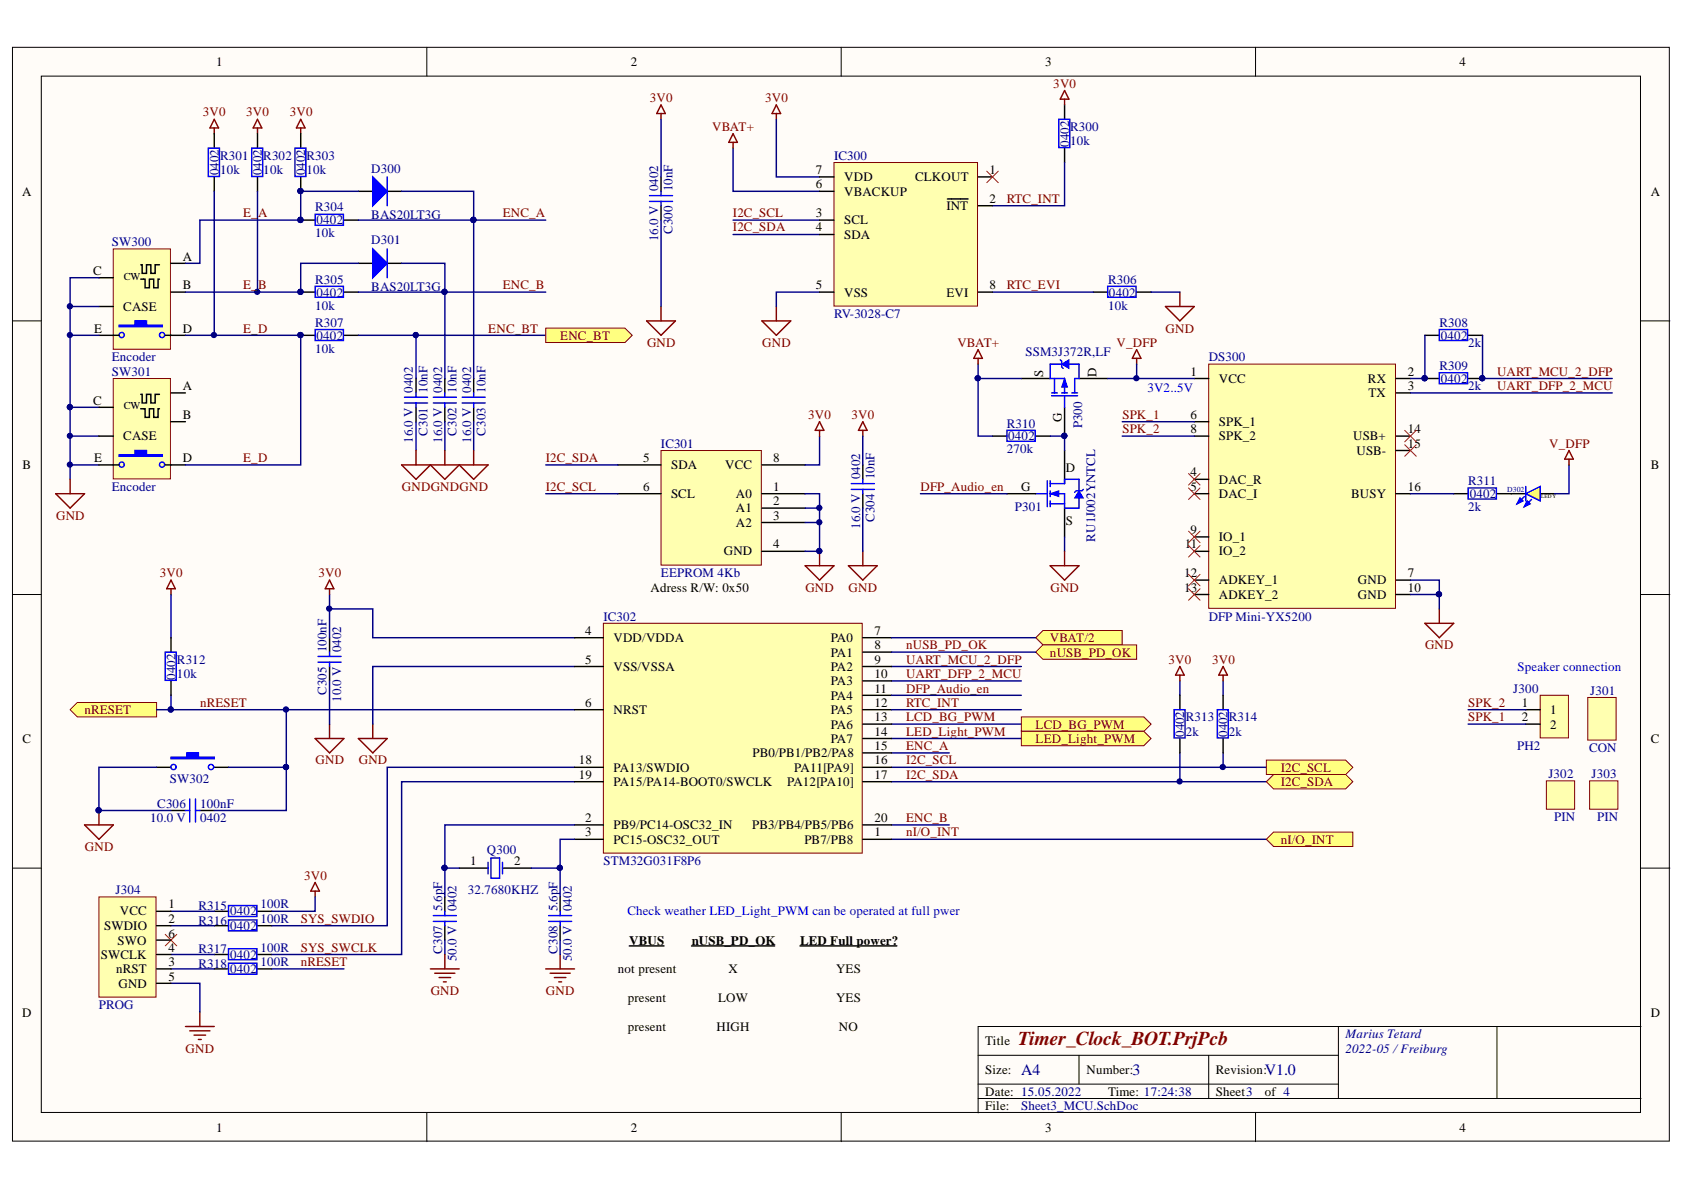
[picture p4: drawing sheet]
<svg xmlns="http://www.w3.org/2000/svg" width="297mm" height="210mm" viewBox="0 0 297 210" stroke-linecap="round" stroke-linejoin="round" font-family="sans-serif">
<defs><g id="words">
<text font-size="3.5" fill="#800000" x="179.6" y="184.4">Timer_Clock_BOT.PrjPcb</text>
<g font-size="2.8" fill="#000080">
<text x="180.1" y="189.6">A4</text>
<text x="199.8" y="189.6">3</text>
<text x="223.1" y="189.6">V1.0</text>
</g>
<g font-size="2.3">
<text x="38.2" y="11.7">1</text>
<text x="111.3" y="11.7">2</text>
<text x="184.4" y="11.7">3</text>
<text x="257.5" y="11.7">4</text>
<text x="3.9" y="34.5">A</text>
<text x="143.9" y="30.7">7</text>
<text x="143.9" y="33.2">6</text>
<text x="148.9" y="32">VDD</text>
<text x="148.9" y="34.5">VBACKUP</text>
<text x="161.4" y="32">CLKOUT</text>
<text x="174.5" y="30.7">1</text>
<text x="174.5" y="35.8">2</text>
<text x="291.2" y="34.5">A</text>
<text x="143.9" y="38.3">3</text>
<text x="143.9" y="40.8">4</text>
<text x="148.9" y="39.6">SCL</text>
<text x="166.9" y="37">INT</text>
<text x="32.2" y="46">A</text>
<text x="148.9" y="42.1">SDA</text>
<text x="16.4" y="48.5">C</text>
<text x="32.2" y="51.1">B</text>
<text x="143.9" y="51.1">5</text>
<text x="148.9" y="52.3">VSS</text>
<text x="166.9" y="52.3">EVI</text>
<text x="174.5" y="51.1">8</text>
<text x="16.6" y="58.7">E</text>
<text x="21.7" y="54.9">CASE</text>
<text x="32.2" y="58.7">D</text>
<text x="16.4" y="71.4">C</text>
<text x="32.2" y="68.8">A</text>
<text x="184" y="66.5" transform="rotate(-90 184 66.5)">S</text>
<text x="193.4" y="66.5" transform="rotate(-90 193.4 66.5)">D</text>
<text x="210" y="66.3">1</text>
<text x="215" y="67.5">VCC</text>
<text x="241.3" y="67.5">RX</text>
<text x="241.4" y="70.1">TX</text>
<text x="248.3" y="66.3">2</text>
<text x="248.3" y="68.8">3</text>
<text x="21.7" y="77.7">CASE</text>
<text x="32.2" y="73.9">B</text>
<text x="187.3" y="74.4" transform="rotate(-90 187.3 74.4)">G</text>
<text x="210" y="73.9">6</text>
<text x="210" y="76.4">8</text>
<text x="215" y="75.2">SPK_1</text>
<text x="215" y="77.7">SPK_2</text>
<text x="238.7" y="77.7">USB+</text>
<text x="248.3" y="76.4">14</text>
<text x="4" y="82.8">B</text>
<text x="16.6" y="81.5">E</text>
<text x="32.2" y="81.5">D</text>
<text x="113.5" y="81.5">5</text>
<text x="118.4" y="82.8">SDA</text>
<text x="127.9" y="82.8">VCC</text>
<text x="136.4" y="81.5">8</text>
<text x="188" y="83.3">D</text>
<text x="239.3" y="80.2">USB-</text>
<text x="248.3" y="79">15</text>
<text x="291.2" y="82.8">B</text>
<text x="113.5" y="86.6">6</text>
<text x="118.4" y="87.8">SCL</text>
<text x="129.8" y="87.8">A0</text>
<text x="136.4" y="86.6">1</text>
<text x="136.4" y="89.1">2</text>
<text x="180.1" y="86.6">G</text>
<text x="210" y="84">4</text>
<text x="210" y="86.6">5</text>
<text x="215" y="85.3">DAC_R</text>
<text x="215" y="87.8">DAC_I</text>
<text x="238.3" y="87.8">BUSY</text>
<text x="248.3" y="86.6">16</text>
<text x="129.8" y="90.4">A1</text>
<text x="129.8" y="92.9">A2</text>
<text x="136.4" y="91.6">3</text>
<text x="188" y="92.7">S</text>
<text x="210" y="94.2">9</text>
<text x="215" y="95.4">IO_1</text>
<text x="127.7" y="98">GND</text>
<text x="136.4" y="96.7">4</text>
<text x="208.9" y="101.8">12</text>
<text x="209" y="96.7">11</text>
<text x="215" y="98">IO_2</text>
<text x="248.3" y="101.8">7</text>
<text x="114.7" y="104.4">Adress R/W: 0x50</text>
<text x="208.9" y="104.4">13</text>
<text x="215" y="103.1">ADKEY_1</text>
<text x="215" y="105.7">ADKEY_2</text>
<text x="239.5" y="103.1">GND</text>
<text x="239.5" y="105.7">GND</text>
<text x="248.3" y="104.4">10</text>
<text x="103.2" y="112">4</text>
<text x="108.2" y="113.3">VDD/VDDA</text>
<text x="146.5" y="113.3">PA0</text>
<text x="154.2" y="112">7</text>
<text x="103.2" y="117.1">5</text>
<text x="108.2" y="118.4">VSS/VSSA</text>
<text x="146.5" y="115.8">PA1</text>
<text x="146.5" y="118.4">PA2</text>
<text x="154.2" y="114.6">8</text>
<text x="154.2" y="117.1">9</text>
<text x="154.2" y="119.6">10</text>
<text x="103.2" y="124.7">6</text>
<text x="108.2" y="126">NRST</text>
<text x="146.5" y="120.9">PA3</text>
<text x="146.5" y="123.4">PA4</text>
<text x="146.5" y="126">PA5</text>
<text x="154.2" y="122.2">11</text>
<text x="154.2" y="124.7">12</text>
<text x="268.5" y="124.7">1</text>
<text x="273.4" y="126">1</text>
<text x="4" y="131">C</text>
<text x="146.5" y="128.5">PA6</text>
<text x="146.5" y="131">PA7</text>
<text x="154.2" y="127.2">13</text>
<text x="154.2" y="129.8">14</text>
<text x="268.5" y="127.2">2</text>
<text x="273.4" y="128.5">2</text>
<text x="291.2" y="131">C</text>
<text x="102.1" y="134.8">18</text>
<text x="102.1" y="137.4">19</text>
<text x="108.2" y="136.1">PA13/SWDIO</text>
<text x="132.7" y="133.6">PB0/PB1/PB2/PA8</text>
<text x="140.1" y="136.1">PA11[PA9]</text>
<text x="154.2" y="132.3">15</text>
<text x="154.2" y="134.8">16</text>
<text x="154.2" y="137.4">17</text>
<text x="108.2" y="138.7">PA15/PA14-BOOT0/SWCLK</text>
<text x="138.8" y="138.7">PA12[PA10]</text>
<text x="103.2" y="145">2</text>
<text x="103.2" y="147.5">3</text>
<text x="108.2" y="146.3">PB9/PC14-OSC32_IN</text>
<text x="108.2" y="148.8">PC15-OSC32_OUT</text>
<text x="132.7" y="146.3">PB3/PB4/PB5/PB6</text>
<text x="141.9" y="148.8">PB7/PB8</text>
<text x="154.2" y="147.5">1</text>
<text x="154.2" y="145">20</text>
<text x="82.9" y="152.6">1</text>
<text x="90.7" y="152.6">2</text>
<text x="21.2" y="161.5">VCC</text>
<text x="29.7" y="160.2">1</text>
<text x="18.4" y="164.1">SWDIO</text>
<text x="20.7" y="166.6">SWO</text>
<text x="29.7" y="162.7">2</text>
<text x="29.7" y="167.9">4</text>
<text x="29.7" y="165.4">6</text>
<text x="111" y="166.6">VBUS</text>
<text x="122" y="166.6">nUSB_PD_OK</text>
<text x="141.1" y="166.6">LED Full power?</text>
<text x="17.8" y="169.2">SWCLK</text>
<text x="20.5" y="171.7">nRST</text>
<text x="29.7" y="170.4">3</text>
<text x="29.7" y="173">5</text>
<text x="109" y="171.7">not present</text>
<text x="128.5" y="171.7">X</text>
<text x="147.5" y="171.7">YES</text>
<text x="3.9" y="179.3">D</text>
<text x="20.9" y="174.2">GND</text>
<text x="110.7" y="176.8">present</text>
<text x="126.7" y="176.8">LOW</text>
<text x="147.5" y="176.8">YES</text>
<text x="291.2" y="179.3">D</text>
<text x="110.7" y="181.9">present</text>
<text x="126.4" y="181.9">HIGH</text>
<text x="148" y="181.9">NO</text>
<text x="173.8" y="184.4">Title</text>
<text x="173.8" y="189.5">Size:</text>
<text x="191.6" y="189.5">Number:</text>
<text x="214.5" y="189.5">Revision:</text>
<text x="173.8" y="193.3">Date: 15.05.2022</text>
<text x="173.8" y="195.8">File:</text>
<text x="195.4" y="193.3">Time: 17:24:38</text>
<text x="214.5" y="193.3">Sheet3</text>
<text x="223.1" y="193.3">of 4</text>
<text x="38.2" y="199.6">1</text>
<text x="111.3" y="199.6">2</text>
<text x="184.4" y="199.6">3</text>
<text x="257.5" y="199.6">4</text>
</g>
<g font-size="2.3" fill="#800000">
<text x="185.8" y="15.5">3V0</text>
<text x="35.8" y="20.5">3V0</text>
<text x="43.4" y="20.5">3V0</text>
<text x="51.1" y="20.5">3V0</text>
<text x="114.6" y="18">3V0</text>
<text x="125.6" y="23.1">VBAT+</text>
<text x="134.9" y="18">3V0</text>
<text x="177.6" y="35.8">RTC_INT</text>
<text x="42.9" y="38.3">E_</text>
<text x="45.5" y="38.3">A</text>
<text x="88.7" y="38.3">ENC_A</text>
<text x="129.3" y="40.8">I2C_SDA</text>
<text x="129.3" y="38.3">I2C_SCL</text>
<text x="42.9" y="51.1">E_</text>
<text x="45.5" y="51.1">B</text>
<text x="88.7" y="51.1">ENC_B</text>
<text x="177.6" y="51.1">RTC_EVI</text>
<text x="42.9" y="58.7">E_D</text>
<text x="86.1" y="58.7">ENC_BT</text>
<text x="98.8" y="59.9">ENC_BT</text>
<text x="205.6" y="58.7">GND</text>
<text x="114.1" y="61.2">GND</text>
<text x="134.4" y="61.2">GND</text>
<text x="168.9" y="61.2">VBAT+</text>
<text x="197" y="61.2">V_DFP</text>
<text x="264.1" y="66.3">UART_MCU_2_DFP</text>
<text x="264.1" y="68.8">UART_DFP_2_MCU</text>
<text x="142.6" y="73.9">3V0</text>
<text x="150.2" y="73.9">3V0</text>
<text x="198" y="73.9">SPK_1</text>
<text x="198" y="76.4">SPK_2</text>
<text x="42.9" y="81.5">E_D</text>
<text x="96.3" y="81.5">I2C_SDA</text>
<text x="273.3" y="79">V_DFP</text>
<text x="70.9" y="86.6">GNDGNDGND</text>
<text x="96.3" y="86.6">I2C_SCL</text>
<text x="162.4" y="86.6">DFP_Audio_en</text>
<text x="9.9" y="91.6">GND</text>
<text x="28.2" y="101.8">3V0</text>
<text x="56.2" y="101.8">3V0</text>
<text x="142.1" y="104.4">GND</text>
<text x="149.7" y="104.4">GND</text>
<text x="185.3" y="104.4">GND</text>
<text x="185.2" y="113.3">VBAT/2</text>
<text x="159.8" y="117.1">UART_MCU_2_DFP</text>
<text x="159.8" y="119.6">UART_DFP_2_MCU</text>
<text x="159.8" y="114.6">nUSB_PD_OK</text>
<text x="185.2" y="115.8">nUSB_PD_OK</text>
<text x="206.1" y="117.1">3V0</text>
<text x="213.8" y="117.1">3V0</text>
<text x="251.4" y="114.6">GND</text>
<text x="14.9" y="126">nRESET</text>
<text x="35.3" y="124.7">nRESET</text>
<text x="159.8" y="122.2">DFP_Audio_en</text>
<text x="159.8" y="124.7">RTC_INT</text>
<text x="259" y="124.7">SPK_2</text>
<text x="159.8" y="127.2">LCD_BG_PWM</text>
<text x="159.8" y="129.8">LED_Light_PWM</text>
<text x="182.7" y="128.5">LCD_BG_PWM</text>
<text x="182.7" y="131">LED_Light_PWM</text>
<text x="259" y="127.2">SPK_1</text>
<text x="55.7" y="134.8">GND</text>
<text x="63.3" y="134.8">GND</text>
<text x="159.8" y="132.3">ENC_A</text>
<text x="159.8" y="137.4">I2C_SDA</text>
<text x="159.8" y="134.8">I2C_SCL</text>
<text x="225.9" y="136.1">I2C_SCL</text>
<text x="225.9" y="138.7">I2C_SDA</text>
<text x="159.8" y="145">ENC_B</text>
<text x="159.8" y="147.5">nI/O_INT</text>
<text x="225.9" y="148.8">nI/O_INT</text>
<text x="15" y="150.1">GND</text>
<text x="53.6" y="155.1">3V0</text>
<text x="53" y="162.7">SYS_SWDIO</text>
<text x="53" y="167.9">SYS_SWCLK</text>
<text x="53" y="170.4">nRESET</text>
<text x="76" y="175.5">GND</text>
<text x="96.3" y="175.5">GND</text>
<text x="32.7" y="185.7">GND</text>
</g>
<g font-size="2.3" fill="#000080">
<text x="188.8" y="23.1">R300</text>
<text x="38.8" y="28.1">R301</text>
<text x="46.4" y="28.1">R302</text>
<text x="54.1" y="28.1">R303</text>
<text x="147.1" y="28.1">IC300</text>
<text x="188.6" y="25.9" transform="rotate(-90 188.6 25.9)">0402</text>
<text x="188.8" y="25.6">10k</text>
<text x="38.6" y="30.9" transform="rotate(-90 38.6 30.9)">0402</text>
<text x="38.8" y="30.7">10k</text>
<text x="46.2" y="30.9" transform="rotate(-90 46.2 30.9)">0402</text>
<text x="46.4" y="30.7">10k</text>
<text x="53.8" y="30.9" transform="rotate(-90 53.8 30.9)">0402</text>
<text x="54.1" y="30.7">10k</text>
<text x="65.5" y="30.4">D300</text>
<text x="116.1" y="33.7" transform="rotate(-90 116.1 33.7)">0402</text>
<text x="118.6" y="33.7" transform="rotate(-90 118.6 33.7)">10nF</text>
<text x="55.6" y="41.8">10k</text>
<text x="55.6" y="37.3">R304</text>
<text x="55.8" y="39.6">0402</text>
<text x="65.5" y="38.5">BAS20LT3G</text>
<text x="118.6" y="41.3" transform="rotate(-90 118.6 41.3)">C300</text>
<text x="19.7" y="43.5">SW300</text>
<text x="65.5" y="43.1">D301</text>
<text x="116.1" y="42.5" transform="rotate(-90 116.1 42.5)">16.0 V</text>
<text x="55.6" y="50">R305</text>
<text x="55.8" y="52.3">0402</text>
<text x="65.5" y="51.3">BAS20LT3G</text>
<text x="195.4" y="50">R306</text>
<text x="195.6" y="52.3">0402</text>
<text x="55.6" y="54.6">10k</text>
<text x="55.6" y="57.7">R307</text>
<text x="55.8" y="59.9">0402</text>
<text x="147.1" y="56.1">RV-3028-C7</text>
<text x="195.4" y="54.6">10k</text>
<text x="253.9" y="57.7">R308</text>
<text x="254.2" y="59.9">0402</text>
<text x="19.7" y="63.7">Encoder</text>
<text x="55.6" y="62.2">10k</text>
<text x="180.9" y="62.7">SSM3J372R,LF</text>
<text x="213.2" y="63.7">DS300</text>
<text x="253.9" y="65.3">R309</text>
<text x="259" y="61.2">2k</text>
<text x="19.7" y="66.3">SW301</text>
<text x="72.8" y="69.3" transform="rotate(-90 72.8 69.3)">0402</text>
<text x="75.4" y="69.3" transform="rotate(-90 75.4 69.3)">10nF</text>
<text x="78" y="69.3" transform="rotate(-90 78 69.3)">0402</text>
<text x="80.5" y="69.3" transform="rotate(-90 80.5 69.3)">10nF</text>
<text x="83.1" y="69.3" transform="rotate(-90 83.1 69.3)">0402</text>
<text x="85.6" y="69.3" transform="rotate(-90 85.6 69.3)">10nF</text>
<text x="254.2" y="67.5">0402</text>
<text x="259" y="68.8">2k</text>
<text x="75.4" y="76.8" transform="rotate(-90 75.4 76.8)">C301</text>
<text x="80.5" y="76.8" transform="rotate(-90 80.5 76.8)">C302</text>
<text x="85.6" y="76.8" transform="rotate(-90 85.6 76.8)">C303</text>
<text x="177.6" y="75.4">R310</text>
<text x="177.8" y="77.7">0402</text>
<text x="190.9" y="75.6" transform="rotate(-90 190.9 75.6)">P300</text>
<text x="72.8" y="78.1" transform="rotate(-90 72.8 78.1)">16.0 V</text>
<text x="78" y="78.1" transform="rotate(-90 78 78.1)">16.0 V</text>
<text x="83.1" y="78.1" transform="rotate(-90 83.1 78.1)">16.0 V</text>
<text x="116.6" y="79">IC301</text>
<text x="177.6" y="80">270k</text>
<text x="19.7" y="86.6">Encoder</text>
<text x="151.7" y="84.5" transform="rotate(-90 151.7 84.5)">0402</text>
<text x="154.2" y="84.5" transform="rotate(-90 154.2 84.5)">10nF</text>
<text x="259" y="85.6">R311</text>
<text x="259.2" y="87.8">0402</text>
<text x="151.7" y="93.3" transform="rotate(-90 151.7 93.3)">16.0 V</text>
<text x="154.2" y="92.1" transform="rotate(-90 154.2 92.1)">C304</text>
<text x="179" y="90.1">P301</text>
<text x="193.2" y="95.5" transform="rotate(-90 193.2 95.5)">RU1J002YNTCL</text>
<text x="259" y="90.1">2k</text>
<text x="116.6" y="101.8">EEPROM 4Kb</text>
<text x="106.4" y="109.5">IC302</text>
<text x="213.2" y="109.5">DFP Mini-YX5200</text>
<text x="31" y="119.9" transform="rotate(-90 31 119.9)">0402</text>
<text x="31.2" y="119.6">10k</text>
<text x="31.2" y="117.1">R312</text>
<text x="57.6" y="115.1" transform="rotate(-90 57.6 115.1)">100nF</text>
<text x="60.2" y="115.1" transform="rotate(-90 60.2 115.1)">0402</text>
<text x="57.6" y="122.5" transform="rotate(-90 57.6 122.5)">C305</text>
<text x="60.2" y="123.8" transform="rotate(-90 60.2 123.8)">10.0 V</text>
<text x="266.9" y="122.2">J300</text>
<text x="280.5" y="122.5">J301</text>
<text x="208.9" y="130" transform="rotate(-90 208.9 130)">0402</text>
<text x="209.1" y="129.8">2k</text>
<text x="209.1" y="127.2">R313</text>
<text x="216.5" y="130" transform="rotate(-90 216.5 130)">0402</text>
<text x="216.8" y="129.8">2k</text>
<text x="216.8" y="127.2">R314</text>
<text x="267.6" y="132.3">PH2</text>
<text x="273.1" y="137.2">J302</text>
<text x="280.3" y="132.6">CON</text>
<text x="280.7" y="137.2">J303</text>
<text x="27.8" y="142.5">C306</text>
<text x="30" y="138.1">SW302</text>
<text x="35.3" y="142.5">100nF</text>
<text x="26.5" y="145">10.0 V</text>
<text x="35.3" y="145">0402</text>
<text x="274.1" y="144.8">PIN</text>
<text x="281.7" y="144.8">PIN</text>
<text x="85.9" y="150.6">Q300</text>
<text x="106.4" y="152.6">STM32G031F8P6</text>
<text x="20.4" y="157.7">J304</text>
<text x="35" y="160.5">R315</text>
<text x="40.6" y="161.5">0402</text>
<text x="45.9" y="160.2">100R</text>
<text x="78" y="160.7" transform="rotate(-90 78 160.7)">5.6pF</text>
<text x="80.5" y="160.7" transform="rotate(-90 80.5 160.7)">0402</text>
<text x="82.5" y="157.7">32.7680KHZ</text>
<text x="98.3" y="160.7" transform="rotate(-90 98.3 160.7)">5.6pF</text>
<text x="100.9" y="160.7" transform="rotate(-90 100.9 160.7)">0402</text>
<text x="35" y="163.1">R316</text>
<text x="40.6" y="164.1">0402</text>
<text x="45.9" y="162.7">100R</text>
<text x="45.9" y="167.9">100R</text>
<text x="35" y="168.2">R317</text>
<text x="35" y="170.7">R318</text>
<text x="40.6" y="169.2">0402</text>
<text x="40.6" y="171.7">0402</text>
<text x="45.9" y="170.4">100R</text>
<text x="78" y="168.2" transform="rotate(-90 78 168.2)">C307</text>
<text x="80.5" y="169.5" transform="rotate(-90 80.5 169.5)">50.0 V</text>
<text x="98.3" y="168.2" transform="rotate(-90 98.3 168.2)">C308</text>
<text x="100.9" y="169.5" transform="rotate(-90 100.9 169.5)">50.0 V</text>
<text x="17.4" y="178">PROG</text>
<text x="237.3" y="183.1">Marius Tetard</text>
<text x="237.3" y="185.7">2022-05 /Freiburg</text>
<text x="180.1" y="195.8">Sheet3_MCU.SchDoc</text>
</g>
<g font-size="2.3" fill="#00f">
<text x="202.4" y="69.1">3V2..5V</text>
<text x="267.7" y="118.4">Speaker connection</text>
<text x="110.7" y="161.5">Check weather LED_Light_PWM can be operated at full pwer</text>
</g>
<g font-size="1.9">
<text x="21.8" y="49.4">CW</text>
<text x="21.8" y="72.2">CW</text>
</g>
<text font-size="1.4" fill="#000080" x="265.8" y="86.8">D302</text>
<text font-size=".9" x="271.8" y="87.9">LED Y</text>
</g></defs>
<g fill="#fffcf8" stroke="#000" stroke-width=".18">
<path d="M2.2 8.3h292.2v193h-292.2z"/>
<path d="M7.3 13.4h282.1v182.8h-282.1z"/>
</g>
<g fill="none" stroke="#000" stroke-width=".18">
<path d="M75.3 8.3v5.1M148.4 8.3v5.1M221.5 8.3v5.1M2.2 56.6h5.1M289.5 56.6h5.1M2.2 104.9h5.1M289.5 104.9h5.1M2.2 153.1h5.1M289.5 153.1h5.1M75.3 196.3v5.1M148.4 196.3v5.1M172.5 186.1h63.6"/>
<path d="M172.5 193.8h117M172.5 191.2h63.6M190.3 186.1v5.1M213.2 186.1v7.7M221.5 196.3v5.1M236.1 181.1v12.7M264 181.1h-91.5v15.2M289.5 181.1h-25.5v12.7"/>
</g>
<path d="M116.6 79.5h17.7v20.2h-17.7z" fill="#ffffb0" stroke="#800000" stroke-width=".18"/>
<path d="M109 87.1h7.6M109 82h7.6M134.4 87.1h7.6M134.4 89.6h7.6M134.4 92.2h7.6M134.4 97.2h7.6M134.4 82h7.6" fill="none" stroke="#000" stroke-width=".25"/>
<path d="M96.3 82h12.7M96.3 87.1h12.7" fill="none" stroke="#000080" stroke-width=".25"/>
<path d="M213.2 64.2h32.9v43.1h-32.9z" fill="#ffffb0" stroke="#800000" stroke-width=".18"/>
<g fill="none" stroke="#000" stroke-width=".25">
<path d="M210.7 66.8h2.5M210.7 74.4h2.5M210.7 76.9h2.5M246.2 66.8h2.6M246.2 69.3h2.6M246.2 76.9h2.6M246.2 79.5h2.6M210.7 84.5h2.5M210.7 87.1h2.5M210.7 94.7h2.5M210.7 97.2h2.5M246.2 87.1h2.6"/>
<path d="M210.7 102.3h2.5M210.7 104.9h2.5M246.2 102.3h2.6M246.2 104.9h2.6"/>
</g>
<path d="M248.8 69.3h35.6" fill="none" stroke="#000080" stroke-width=".25"/>
<path d="M20 43.9h10.1v17.7h-10.1z" fill="#ffffb0" stroke="#800000" stroke-width=".18"/>
<g fill="none" stroke="#000" stroke-width=".25">
<path d="M37.8 23.6v2.5M37.8 31.2v2.5M45.4 23.6v2.5M45.4 31.2v2.5M53 38.8h2.6M53 23.6v2.5M53 31.2v2.5M60.7 38.8h2.5M63.2 33.7h2.6M68.3 33.7h2.5M17.5 49h2.5M17.5 59.1h3.5"/>
<path d="M17.5 54.1h2.5M24.8 46.7h.3v1.5h.7v-1.5h.8v1.5h.8v-1.5h.7M24.8 49.2h.8v1.6h.8v-1.6h.7v1.6h.8v-1.6h.2M29.1 59.1h3.6M30.2 46.4h2.5M30.2 51.5h2.5M53 51.5h2.6M53 59.1h2.6M60.7 51.5h2.5M60.7 59.1h2.5M63.2 46.4h2.6M68.3 46.4h2.5"/>
<path d="M73.4 66.8v2.5M73.4 71.8v2.6M78.5 66.8v2.5M78.5 71.8v2.6M83.5 66.8v2.5M83.5 71.8v2.6"/>
</g>
<g fill="#00f" stroke="#00f" stroke-width=".25">
<path d="M65.8 43.9l2.5 2.5-2.5 2.6z"/>
<path d="M65.8 31.2l2.5 2.5-2.5 2.6z"/>
<path d="M21 57.4h2.8v-.8h2v.8h2.8v.2h-7.6z" fill-rule="evenodd"/>
</g>
<g fill="none" stroke="#00f" stroke-width=".25">
<path d="M36.7 26.1h2v5h-2zM44.4 26.1h1.9v5h-1.9zM52 26.1h2v5h-2zM55.6 37.8h5v1.9h-5zM68.3 31.2v5.1M55.6 50.5h5v1.9h-5zM55.6 58.1h5v2h-5zM68.3 43.9v5.1M71.3 70.1h4.1M71.3 71.1h4.1M73.4 69.3v.8M73.4 71.1v.7"/>
<path d="M76.4 70.1h4.1M76.4 71.1h4.1M78.5 69.3v.8M78.5 71.1v.7M81.5 70.1h4.1M81.5 71.1h4.1M83.5 69.3v.8M83.5 71.1v.7"/>
<circle cx="21.5" cy="59.1" r=".46"/>
<circle cx="28.6" cy="59.1" r=".46"/>
</g>
<g fill="none" stroke="#000080" stroke-width=".25">
<path d="M37.8 33.7v25.4M45.4 33.7v17.8M63.2 33.7h-10.2v5.1h-17.8v7.6h-2.5M63.2 38.8h20.3v28M70.8 33.7h12.7v5.1M12.4 54.1h5.1M12.4 59.1h5.1M17.5 49h-5.1v22.8M63.2 46.4h-10.2v5.1h-20.3M63.2 59.1h10.2v7.7M70.8 46.4h7.7v20.4M12.4 76.9h5.1"/>
<path d="M17.5 71.8h-5.1v12.7M73.4 74.4v5.1M78.5 74.4v5.1M83.5 74.4v5.1M12.4 82h5.1"/>
</g>
<path d="M37.8 21l.8 1.6h-1.6zM37.8 22.6v1M45.4 21l.8 1.6h-1.5zM45.4 22.6v1M53 21l.8 1.6h-1.5zM53 22.6v1" fill="none" stroke="#800000" stroke-width=".25"/>
<g fill="#000080" stroke="#000080" stroke-width=".18">
<circle cx="53" cy="38.8" r=".46"/>
<circle cx="53" cy="51.5" r=".46"/>
<circle cx="12.3" cy="71.8" r=".46"/>
<circle cx="12.3" cy="54" r=".46"/>
<circle cx="12.3" cy="59.1" r=".46"/>
<circle cx="53" cy="59.1" r=".46"/>
<circle cx="53" cy="33.7" r=".46"/>
<circle cx="45.4" cy="51.5" r=".46"/>
<circle cx="37.7" cy="59.1" r=".46"/>
<circle cx="83.5" cy="38.8" r=".46"/>
<circle cx="78.4" cy="51.5" r=".46"/>
<circle cx="73.3" cy="59.1" r=".46"/>
<circle cx="12.3" cy="76.9" r=".46"/>
<circle cx="12.3" cy="82" r=".46"/>
</g>
<path d="M20 66.8h10.1v17.7h-10.1z" fill="#ffffb0" stroke="#800000" stroke-width=".18"/>
<g fill="none" stroke="#000" stroke-width=".25">
<path d="M187.8 18.5v2.5M116.6 31.2v2.5M116.6 36.3v2.5M187.8 26.1v2.6M192.9 51.5h2.5M200.5 51.5h2.5M17.5 71.8h2.5M17.5 76.9h2.5M24.8 69.6h.3v1.5h.7v-1.5h.8v1.5h.8v-1.5h.7M24.8 72.1h.8v1.5h.8v-1.5h.7v1.5h.8v-1.5h.2M30.2 69.3h2.5M30.2 74.4h2.5"/>
<path d="M17.5 82h3.5M29.1 82h3.6M58.1 112.5v2.5M58.1 117.6v2.5M27.6 135.3h2.6M37.8 135.3h2.5M30.2 143h2.5M35.2 143h2.6M37.8 160.7h2.5M37.8 163.3h2.5M37.8 168.4h2.5M37.8 170.9h2.5"/>
<path d="M45.4 160.7h2.6M45.4 163.3h2.6M45.4 168.4h2.6M45.4 170.9h2.6"/>
</g>
<g fill="#00f" stroke="#00f" stroke-width=".25">
<path d="M21 80.2h2.8v-.7h2v.7h2.8v.3h-7.6z" fill-rule="evenodd"/>
<path d="M30.2 133.6h2.8v-.8h2v.8h2.8v.2h-7.6z" fill-rule="evenodd"/>
</g>
<g fill="none" stroke="#00f" stroke-width=".25">
<path d="M114.6 34.5h4M114.6 35.5h4M116.6 33.7v.8M116.6 35.5v.8M186.8 21h1.9v5h-1.9zM195.4 50.5h5v1.9h-5zM56.1 115.8h4.1M56.1 116.8h4.1M58.1 115v.8M58.1 116.8v.8M32.7 143h.8M33.5 140.9v4.1"/>
<path d="M34.5 140.9v4.1M34.5 143h.7M40.3 159.7h5v2h-5zM40.3 162.3h5v1.9h-5zM40.3 167.3h5v2h-5zM40.3 169.9h5v1.9h-5z"/>
<circle cx="21.5" cy="82" r=".46"/>
<circle cx="28.6" cy="82" r=".46"/>
<circle cx="30.6" cy="135.3" r=".46"/>
<circle cx="37.2" cy="135.3" r=".46"/>
</g>
<g fill="none" stroke="#000080" stroke-width=".25">
<path d="M83.5 38.8h12.8M116.6 21v10.2M116.6 38.8v15.3M129.3 26.1v7.6h15.3M129.3 38.8h15.3M136.9 21v10.2h7.7M187.8 28.7v7.6h-12.7M32.7 59.1h20.3v22.9h-20.3M63.2 51.5h33.1M73.4 59.1h22.9M129.3 41.4h15.3M144.6 51.5h-7.7v2.6"/>
<path d="M175.1 51.5h17.8M58.1 107.4h7.7v5.1h35.5M58.1 104.9v7.6M101.3 117.6h-35.5v10.1M157.3 117.6h22.9M27.6 135.3h-10.1v7.7h12.7M30.2 122.6v2.6h71.1M50.5 125.2v10.1h-10.2M50.5 135.3v7.7h-12.7M58.1 120.1v7.6M157.3 132.8h10.1M157.3 137.9h66.1"/>
<path d="M157.3 135.3h66.1M157.3 120.1h22.9M157.3 130.3h22.9M157.3 127.7h22.9M208.1 120.1v2.5M208.1 132.8v5.1M215.7 120.1v2.5M215.7 132.8v2.5M55.6 158.2v2.5h-7.6M157.3 145.5h10.1M157.3 148h66.1M30.2 173.4h5v5.1"/>
<path d="M30.2 160.7h7.6M30.2 163.3h7.6M30.2 168.4h7.6M30.2 170.9h7.6"/>
</g>
<g fill="#000080" stroke="#000080" stroke-width=".18">
<circle cx="53" cy="59.1" r=".46"/>
<circle cx="83.5" cy="38.8" r=".46"/>
<circle cx="73.3" cy="59.1" r=".46"/>
<circle cx="30.1" cy="125.1" r=".46"/>
<circle cx="58.1" cy="107.4" r=".46"/>
<circle cx="215.7" cy="135.3" r=".46"/>
<circle cx="208.1" cy="137.8" r=".46"/>
<circle cx="17.4" cy="142.9" r=".47"/>
<circle cx="50.4" cy="135.3" r=".46"/>
<circle cx="50.4" cy="125.1" r=".47"/>
</g>
<g fill="none" stroke="#800000" stroke-width=".25">
<path d="M116.6 18.5l.8 1.5h-1.6zM136.9 18.5l.8 1.5h-1.5zM187.8 16l.7 1.5h-1.5zM187.8 17.5v1M116.6 20v1M136.9 20v1M114.1 56.6h5l-2.5 2.5zM116.6 54.1v2.5M134.4 56.6h5.1l-2.6 2.5zM136.9 54.1v2.5M73.4 79.5v2.5M78.5 79.5v2.5"/>
<path d="M83.5 79.5v2.5M9.8 87.1h5.1l-2.5 2.5zM12.4 84.5v2.6M70.8 82h15.3l-2.6 2.5-2.5-2.5-2.5 2.5-2.6-2.5-2.5 2.5zM58.1 103.8v1.1M58.1 102.3l.8 1.5h-1.5zM208.1 117.6l.8 1.5h-1.5zM208.1 119.1v1M215.7 117.6l.8 1.5h-1.5zM215.7 119.1v1M55.6 130.3h5.1l-2.6 2.5zM58.1 127.7v2.6"/>
<path d="M63.2 130.3h5.1l-2.5 2.5zM65.8 127.7v2.6M14.9 145.5h5.1l-2.5 2.5zM17.5 143v2.5M55.6 155.7l.7 1.5h-1.5zM55.6 157.2v1M35.2 178.5v2.6M32.7 181.1h5.1M33.5 181.8h3.5M34.2 182.6h2.1M35 183.3h.5"/>
</g>
<path d="M29.1 164.8l2.1 2M31.2 164.8l-2.1 2" fill="none" stroke="#f00" stroke-width=".18"/>
<g fill="#ffff80" stroke="#800000" stroke-width=".18">
<path d="M223.4 137.9l1.2-1.3h12.8l1.2 1.3-1.2 1.3h-12.8z" fill-rule="evenodd"/>
<path d="M223.4 148l1.2-1.2h14v2.5h-14z" fill-rule="evenodd"/>
<path d="M180.2 126.5h21.6l1.2 1.2-1.2 1.3h-21.6z" fill-rule="evenodd"/>
<path d="M223.4 134.1h14l1.2 1.2-1.2 1.3h-14z" fill-rule="evenodd"/>
<path d="M180.2 129h21.6l1.2 1.3-1.2 1.2h-21.6z" fill-rule="evenodd"/>
</g>
<g fill="none" stroke="#800000" stroke-width=".25">
<path d="M129.3 23.6l.8 1.5h-1.6zM129.3 25.1v1M144.6 74.4l.7 1.5h-1.5zM144.6 75.9v1M152.2 74.4l.8 1.5h-1.6zM152.2 75.9v1M172.5 61.7l.8 1.5h-1.5zM172.5 63.2v1M142 99.8h5.1l-2.5 2.5zM144.6 97.2v2.6M149.6 99.8h5.1l-2.5 2.5zM152.2 97.2v2.6"/>
<path d="M185.2 99.8h5.1l-2.5 2.5zM187.8 97.2v2.6M30.2 102.3l.7 1.5h-1.5zM30.2 103.8v1.1M251.3 109.9h5.1l-2.5 2.6zM253.9 107.4v2.5"/>
</g>
<g fill="none" stroke="#000080" stroke-width=".25">
<path d="M251.3 59.1v7.7h-2.5M261.5 59.1v7.7h22.9M144.6 76.9v5.1h-2.6M152.2 76.9v5.1M172.5 64.2v2.6h7.7M172.5 66.8v10.1h2.6M185.2 76.9h2.6v2.6M195.4 66.8h15.3M142 87.1h2.6v10.1h-2.6M142 89.6h2.6M142 92.2h2.6M152.2 89.6v7.6"/>
<path d="M162.4 87.1h15.2M187.8 94.7v2.5M30.2 104.9v7.6M248.8 104.9h5.1v2.5M248.8 102.3h5.1v2.6M101.3 135.3h-33v28h-20.3M101.3 137.9h-30.5v30.5h-22.8"/>
</g>
<g fill="none" stroke="#000" stroke-width=".25">
<path d="M251.3 59.1h2.6M259 59.1h2.5M175.1 76.9h2.5M180.2 66.8h5M182.7 76.9h2.5M187.8 71.8v5.1M187.8 79.5v5M190.3 66.8h5.1M251.3 66.8h2.6M259 66.8h2.5M152.2 82v2.5M152.2 87.1v2.5"/>
<path d="M177.6 87.1h5.1M187.8 89.6v5.1M30.2 112.5v2.5M30.2 120.1v2.5M208.1 122.6v2.6M208.1 130.3v2.5M215.7 122.6v2.6M215.7 130.3v2.5"/>
</g>
<g fill="none" stroke="#00f" stroke-width=".25">
<path d="M253.9 58.1h5v2h-5zM177.6 75.9h5v1.9h-5zM185.5 69.8h4.6M185.5 69.3h1M186 66.8v2.5M187 63.5l.3 .2v1l.2 .3M187.3 64.2h-2.1v2.6h2.6v2.5M187.3 69.3h1M187.8 69.8v2M188.5 64.2h1.8v2.6h-.7v2.5M189.1 69.3h1M253.9 65.7h5v2h-5z"/>
<path d="M150.2 85.3h4M150.2 86.3h4M152.2 84.5v.8M152.2 86.3v.8M182.7 87.1h2M184.7 84.8v4.6M185.2 85.3h2.6v-.8h2.5v2.1M185.2 87.1h2.6v2.5h2.5v-1.8M185.2 84.8v1M185.2 86.6v1M185.2 88.4v1M185.2 88.9h2.6"/>
<path d="M191.1 86.3l-.3 .3h-1l-.2 .2M29.1 115h2v5h-2zM207.1 125.2h1.9v5h-1.9zM214.7 125.2h2v5h-2z"/>
</g>
<g fill="#000080" stroke="#000080" stroke-width=".18">
<circle cx="187.7" cy="76.9" r=".46"/>
<circle cx="172.5" cy="66.7" r=".46"/>
<circle cx="253.8" cy="104.8" r=".46"/>
<circle cx="251.3" cy="66.7" r=".46"/>
<circle cx="261.5" cy="66.7" r=".46"/>
<circle cx="144.5" cy="97.2" r=".46"/>
<circle cx="144.5" cy="89.6" r=".46"/>
<circle cx="144.5" cy="92.1" r=".46"/>
</g>
<g fill="#00f" stroke="#00f" stroke-width=".18">
<path d="M187.8 66.8l.5 1.5h-1z"/>
<path d="M187.3 64.2l1.2-.7v1.5z"/>
<path d="M185.2 87.1l1.6-.5v1z"/>
<path d="M190.3 86.6l.8 1.2h-1.5z"/>
</g>
<path d="M106.4 109.9h45.7v40.6h-45.7z" fill="#ffffb0" stroke="#800000" stroke-width=".18"/>
<g fill="none" stroke="#000" stroke-width=".25">
<path d="M101.3 112.5h5.1M101.3 117.6h5.1M152.2 112.5h5.1M152.2 117.6h5.1M152.2 115h5.1M101.3 125.2h5.1M101.3 135.3h5.1M101.3 137.9h5.1M152.2 125.2h5.1M152.2 120.1h5.1M152.2 122.6h5.1M152.2 127.7h5.1"/>
<path d="M152.2 130.3h5.1M152.2 132.8h5.1M152.2 135.3h5.1M152.2 137.9h5.1M78.5 158.2v2.5M81 153.1h5.1M88.6 153.1h5.1M98.8 158.2v2.5M101.3 148h5.1M101.3 145.5h5.1M152.2 148h5.1M152.2 145.5h5.1"/>
<path d="M78.5 163.3v2.5M98.8 163.3v2.5"/>
</g>
<path d="M86.1 152.1v2M86.6 151.3h1.5v3.6h-1.5zM88.6 152.1v2M76.4 161.5h4.1M76.4 162.5h4.1M78.5 160.7v.8M78.5 162.5v.8M96.8 161.5h4M96.8 162.5h4M98.8 160.7v.8M98.8 162.5v.8" fill="none" stroke="#00f" stroke-width=".25"/>
<path d="M81 153.1h-2.5v5.1M93.7 153.1h5.1v5.1M101.3 148h-2.5v5.1M101.3 145.5h-22.8v7.6M78.5 165.8v2.6M98.8 165.8v2.6" fill="none" stroke="#000080" stroke-width=".25"/>
<g fill="#000080" stroke="#000080" stroke-width=".18">
<circle cx="78.4" cy="153.1" r=".46"/>
<circle cx="98.7" cy="153.1" r=".46"/>
</g>
<path d="M75.9 170.9h5.1M76.7 171.7h3.5M77.4 172.4h2.1M78.2 173.2h.5M78.5 168.4v2.5M96.3 170.9h5M97 171.7h3.6M97.8 172.4h2M98.5 173.2h.6M98.8 168.4v2.5" fill="none" stroke="#800000" stroke-width=".25"/>
<path d="M182.7 112.5l1.3-1.3h13.9v2.6h-13.9z" fill-rule="evenodd" fill="#ffff80" stroke="#800000" stroke-width=".18"/>
<path d="M157.3 112.5h25.4" fill="none" stroke="#000080" stroke-width=".25"/>
<path d="M182.7 115l1.3-1.2h16.5v2.5h-16.5z" fill-rule="evenodd" fill="#ffff80" stroke="#800000" stroke-width=".18"/>
<path d="M157.3 115h25.4M157.3 125.2h22.9M157.3 122.6h22.9" fill="none" stroke="#000080" stroke-width=".25"/>
<path d="M266.6 87.1h2.5M271.7 87.1h2.5" fill="none" stroke="#000" stroke-width=".25"/>
<path d="M269.1 87.1l2.6-1.3v2.6z" fill="#ff0" stroke="#00f" stroke-width=".25"/>
<path d="M259 86.1h4.9v1.9h-4.9zM268.9 87.6l-1.3 1.3M269.1 85.8v2.6M270.1 88.1l-1.2 1.3" fill="none" stroke="#00f" stroke-width=".25"/>
<g fill="#00f" stroke="#00f" stroke-width=".25">
<path d="M268.1 87.8l.5 .6-1 .5z"/>
<path d="M269.4 88.4l.5 .5-1 .5z"/>
</g>
<path d="M256.4 87.1h2.6M264 87.1h2.6M111 166.9h6.1M122 166.9h14.6M141.1 166.9h17.1" fill="none" stroke="#000" stroke-width=".25"/>
<path d="M200.5 64.2v2.6M248.8 87.1h7.6M276.8 82v5.1h-2.6M48 170.9h12.7" fill="none" stroke="#000080" stroke-width=".25"/>
<path d="M200.5 61.7l.8 1.5h-1.6zM200.5 63.2v1M276.8 79.5l.7 1.5h-1.5zM276.8 81v1" fill="none" stroke="#800000" stroke-width=".25"/>
<circle cx="200.4" cy="66.7" r=".46" fill="#000080" stroke="#000080" stroke-width=".18"/>
<path d="M12.4 125.2l1.2-1.3h14v2.6h-14z" fill-rule="evenodd" fill="#ffff80" stroke="#800000" stroke-width=".18"/>
<path d="M27.6 125.2h2.6" fill="none" stroke="#000080" stroke-width=".25"/>
<circle cx="30.1" cy="125.1" r=".46" fill="#000080" stroke="#000080" stroke-width=".18"/>
<path d="M147.1 28.7h25.3v25.3h-25.3z" fill="#ffffb0" stroke="#800000" stroke-width=".18"/>
<path d="M144.6 31.2h2.5M144.6 38.8h2.5M144.6 33.7h2.5M167.1 35.1h3.6M172.5 31.2h2.6M172.5 36.3h2.6M144.6 41.4h2.5M144.6 51.5h2.5M172.5 51.5h2.6" fill="none" stroke="#000" stroke-width=".25"/>
<path d="M205.6 54.1h5.1l-2.6 2.5zM208.1 51.5v2.6" fill="none" stroke="#800000" stroke-width=".25"/>
<path d="M203 51.5h5.1" fill="none" stroke="#000080" stroke-width=".25"/>
<path d="M174.1 30.2l2 2M176.1 30.2l-2 2" fill="none" stroke="#f00" stroke-width=".18"/>
<g fill="#ffffb0" stroke="#800000" stroke-width=".18">
<path d="M280.1 123h5v7.5h-5z"/>
<path d="M271.7 122.6h5v7.6h-5z"/>
</g>
<path d="M269.1 125.2h2.6M269.1 127.7h2.6" fill="none" stroke="#000" stroke-width=".25"/>
<path d="M197.9 74.4h12.8M197.9 76.9h12.8M259 125.2h10.1M259 127.7h10.1" fill="none" stroke="#000080" stroke-width=".25"/>
<g fill="#ffffb0" stroke="#800000" stroke-width=".18">
<path d="M272.8 137.7h4.9v5h-4.9z"/>
<path d="M280.4 137.7h5v5h-5z"/>
</g>
<g fill="none" stroke="#f00" stroke-width=".18">
<path d="M247.8 78.4l2 2.1M247.8 75.9l2 2M249.8 78.4l-2 2.1M249.8 75.9l-2 2M209.6 83.5l2.1 2.1M209.6 86.1l2.1 2M209.6 93.7l2.1 2M209.6 96.2l2.1 2.1M211.7 83.5l-2.1 2.1M211.7 86.1l-2.1 2M211.7 93.7l-2.1 2M211.7 96.2l-2.1 2.1"/>
<path d="M209.6 101.3l2.1 2M209.6 103.8l2.1 2.1M211.7 101.3l-2.1 2M211.7 103.8l-2.1 2.1"/>
</g>
<path d="M17.5 158.2h10v17.7h-10z" fill="#ffffb0" stroke="#800000" stroke-width=".18"/>
<path d="M27.6 160.7h2.6M27.6 163.3h2.6M27.6 170.9h2.6M27.6 168.4h2.6M27.6 173.4h2.6M27.6 165.8h2.6" fill="none" stroke="#000" stroke-width=".25"/>
<path d="M96.3 57.9h13.9l1.3 1.2-1.3 1.3h-13.9z" fill-rule="evenodd" fill="#ffff80" stroke="#800000" stroke-width=".18"/>
<use href="#words"/>
</svg>
